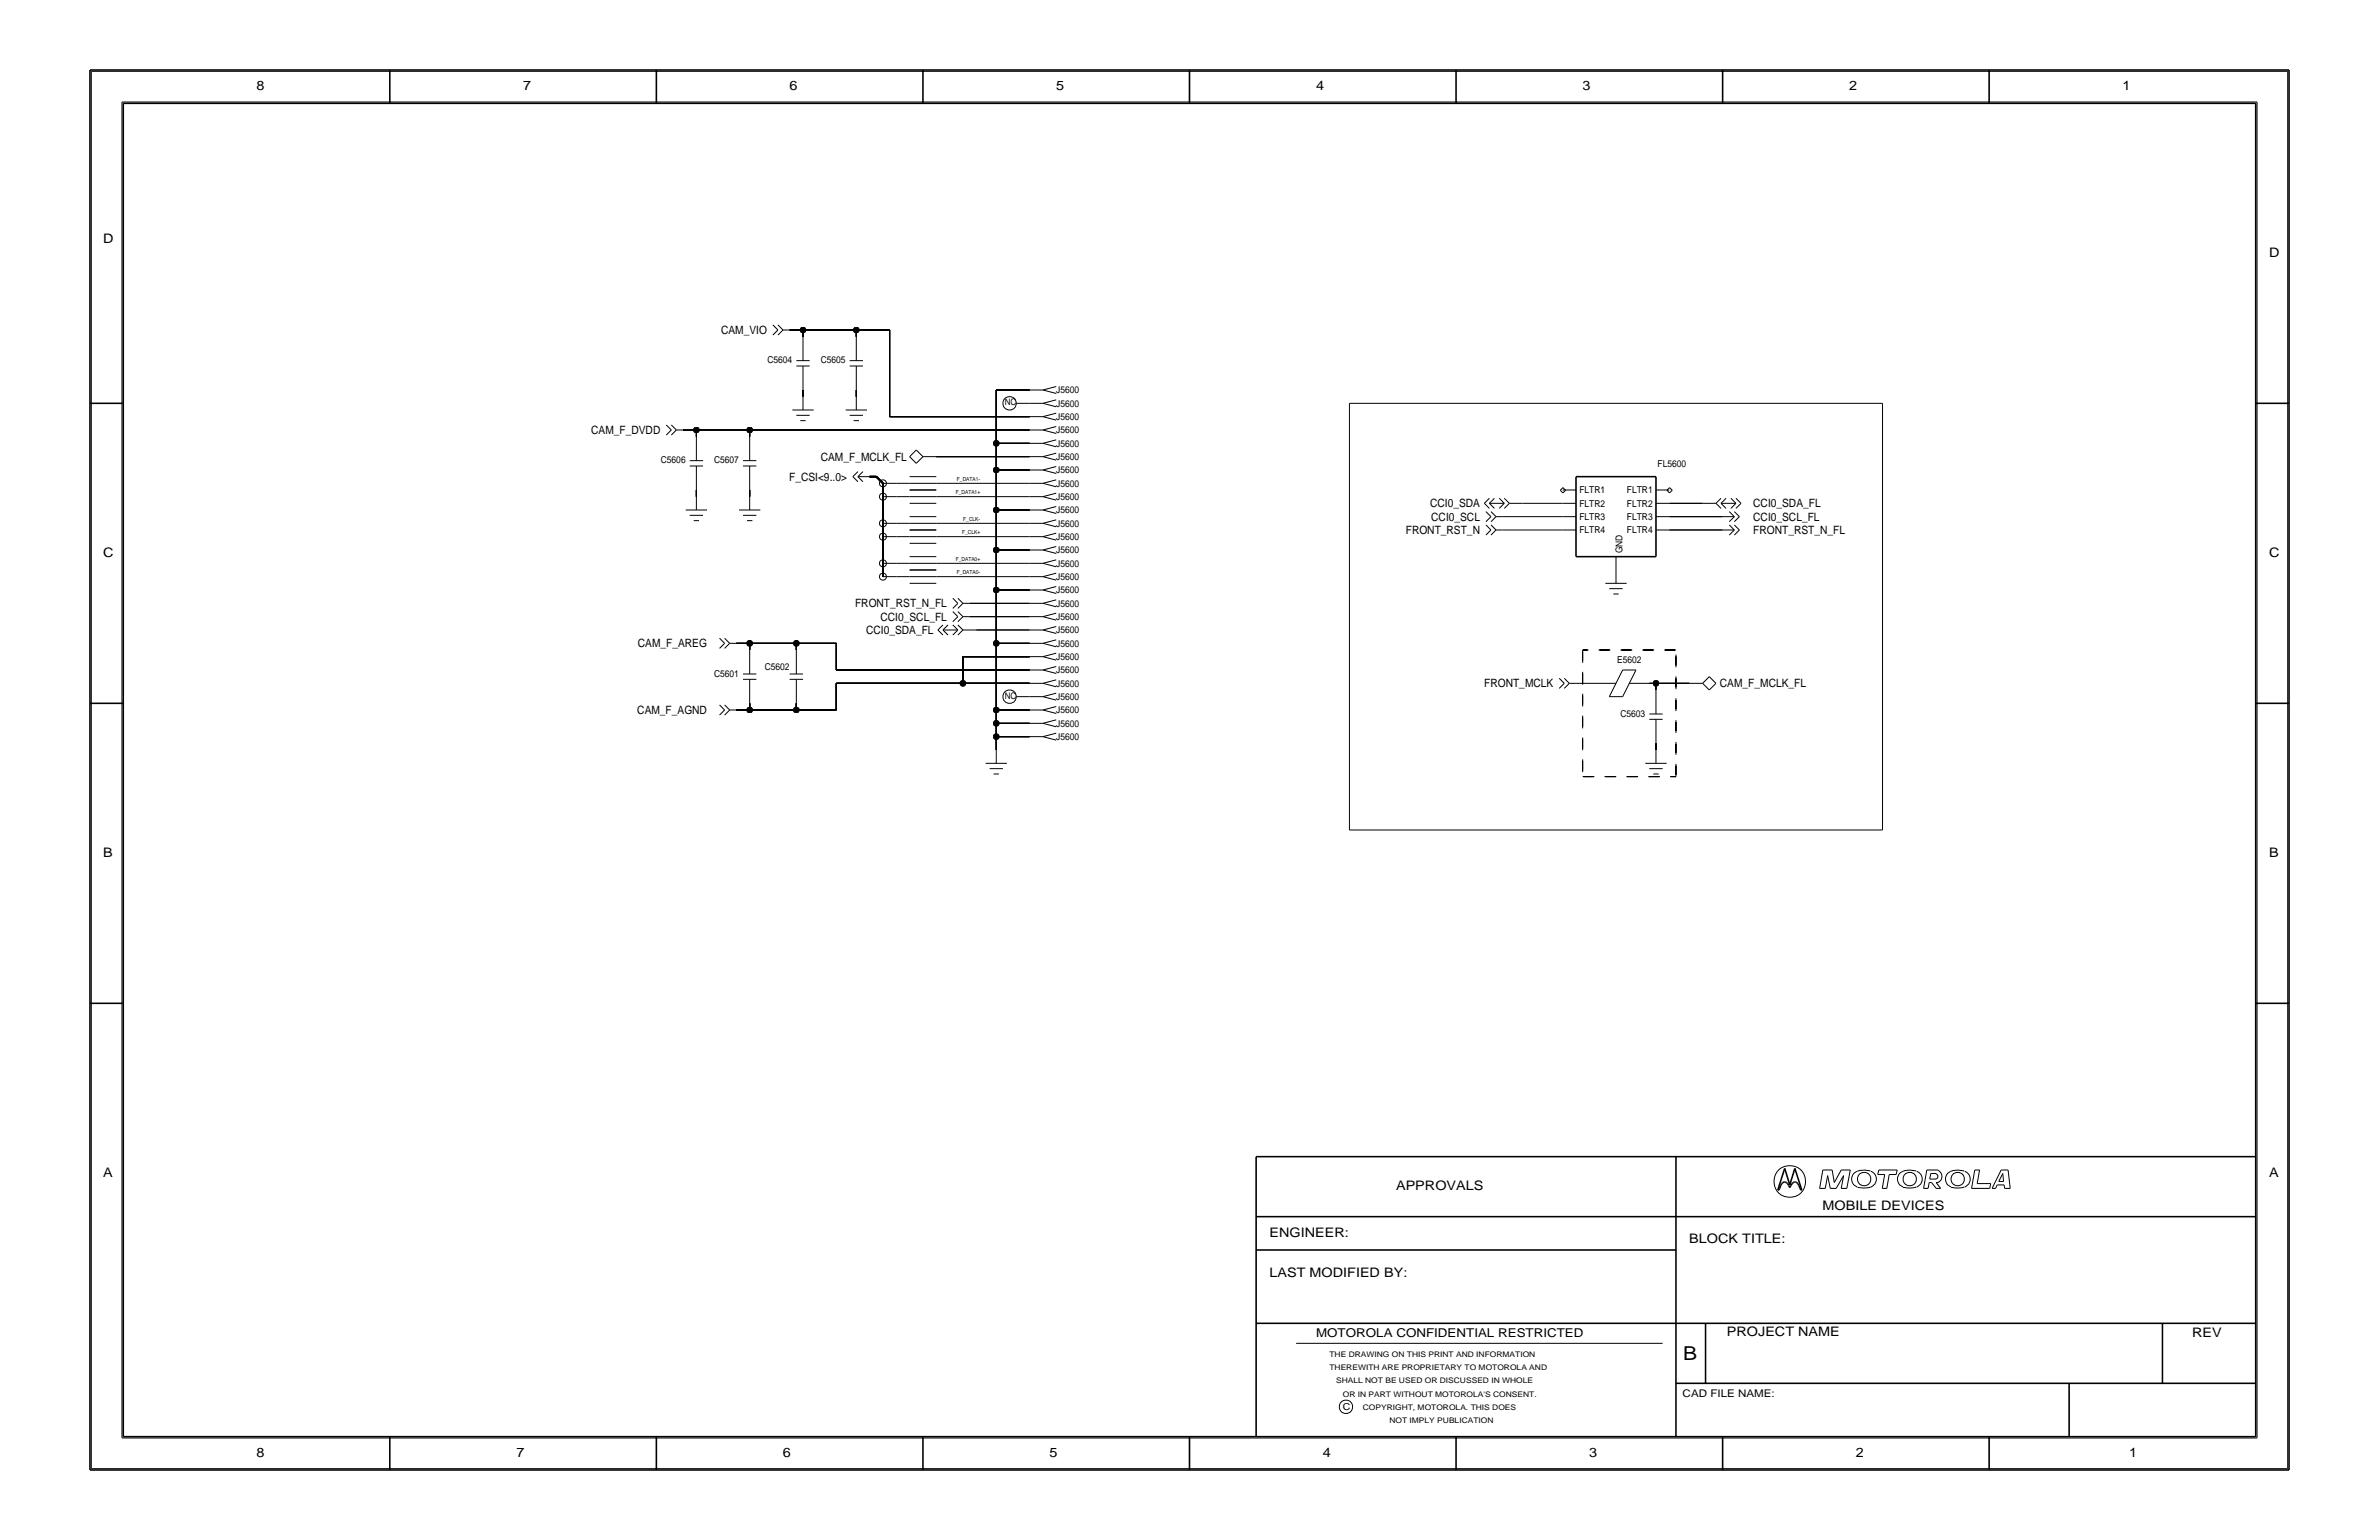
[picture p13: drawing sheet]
<svg xmlns="http://www.w3.org/2000/svg" width="432mm" height="279mm" viewBox="0 0 432 279" stroke-linecap="round" stroke-linejoin="round" font-family="sans-serif">
<defs><g id="words">
<text font-size="3.5" x="305.5" y="246.7">B</text>
<g font-size="2.4">
<text x="46.6" y="16.3">8</text>
<text x="94.9" y="16.3">7</text>
<text x="143.3" y="16.3">6</text>
<text x="191.7" y="16.3">5</text>
<text x="238.9" y="16.3">4</text>
<text x="287.3" y="16.3">3</text>
<text x="335.6" y="16.3">2</text>
<text x="385.2" y="16.3">1</text>
<text x="18.7" y="44.1">D</text>
<text x="411.8" y="46.6">D</text>
<text x="18.7" y="101">C</text>
<text x="411.8" y="101">C</text>
<text x="18.7" y="155.4">B</text>
<text x="411.8" y="155.4">B</text>
<text x="18.7" y="213.5">A</text>
<text x="253.4" y="215.9">APPROVALS</text>
<text x="411.8" y="213.5">A</text>
<text x="330.8" y="219.5">MOBILE DEVICES</text>
<text x="230.4" y="224.4">ENGINEER:</text>
<text x="306.6" y="225.6">BLOCK TITLE:</text>
<text x="230.4" y="231.6">LAST MODIFIED BY:</text>
<text x="313.4" y="242.4">PROJECT NAME</text>
<text x="397.9" y="242.5">REV</text>
<text x="46.6" y="264.3">8</text>
<text x="93.7" y="264.3">7</text>
<text x="142.1" y="264.3">6</text>
<text x="190.5" y="264.3">5</text>
<text x="240.1" y="264.3">4</text>
<text x="288.5" y="264.3">3</text>
<text x="336.9" y="264.3">2</text>
<text x="386.4" y="264.3">1</text>
</g>
<text font-size="2.2" x="238.9" y="242.5">MOTOROLA CONFIDENTIAL RESTRICTED</text>
<g font-size="2.1">
<text x="130.9" y="60.6">CAM_VIO</text>
<text x="107.3" y="78.7">CAM_F_DVDD</text>
<text x="149" y="83.6">CAM_F_MCLK_FL</text>
<text x="143.2" y="87.2">F_CSI&lt;9..0&gt;</text>
<text x="259.6" y="92">CCI0_SDA</text>
<text x="259.8" y="94.5">CCI0_SCL</text>
<text x="318.2" y="92">CCI0_SDA_FL</text>
<text x="318.2" y="94.5">CCI0_SCL_FL</text>
<text x="255.2" y="96.9">FRONT_RST_N</text>
<text x="318.2" y="96.9">FRONT_RST_N_FL</text>
<text x="155.2" y="110.2">FRONT_RST_N_FL</text>
<text x="159.8" y="112.6">CCI0_SCL_FL</text>
<text x="115.8" y="117.4">CAM_F_AREG</text>
<text x="157.2" y="115">CCI0_SDA_FL</text>
<text x="269.4" y="124.7">FRONT_MCLK</text>
<text x="312.2" y="124.7">CAM_F_MCLK_FL</text>
<text x="115.7" y="129.5">CAM_F_AGND</text>
</g>
<text font-size="1.9" x="305.4" y="253.4">CAD FILE NAME:</text>
<g font-size="1.7">
<text x="139.3" y="65.9">C5604</text>
<text x="149" y="65.9">C5605</text>
<text x="191.7" y="71.3">J5600</text>
<text x="191.7" y="76.2">J5600</text>
<text x="191.7" y="73.8">J5600</text>
<text x="191.7" y="83.4">J5600</text>
<text x="191.7" y="81">J5600</text>
<text x="191.7" y="78.6">J5600</text>
<text x="119.9" y="84.1">C5606</text>
<text x="129.6" y="84.1">C5607</text>
<text x="191.7" y="85.8">J5600</text>
<text x="191.7" y="88.3">J5600</text>
<text x="286.7" y="89.5">FLTR1</text>
<text x="295.3" y="89.5">FLTR1</text>
<text x="300.9" y="84.6">FL5600</text>
<text x="191.7" y="95.5">J5600</text>
<text x="191.7" y="93.1">J5600</text>
<text x="191.7" y="90.7">J5600</text>
<text x="286.7" y="94.3">FLTR3</text>
<text x="286.7" y="91.9">FLTR2</text>
<text x="295.3" y="91.9">FLTR2</text>
<text x="295.3" y="94.3">FLTR3</text>
<text x="191.7" y="100.4">J5600</text>
<text x="191.7" y="97.9">J5600</text>
<text x="286.7" y="96.7">FLTR4</text>
<text x="294.5" y="100.4" transform="rotate(-90 294.5 100.4)">GND</text>
<text x="295.3" y="96.7">FLTR4</text>
<text x="191.7" y="107.6">J5600</text>
<text x="191.7" y="105.2">J5600</text>
<text x="191.7" y="102.8">J5600</text>
<text x="191.7" y="112.5">J5600</text>
<text x="191.7" y="110">J5600</text>
<text x="191.7" y="119.7">J5600</text>
<text x="191.7" y="117.3">J5600</text>
<text x="191.7" y="114.9">J5600</text>
<text x="129.6" y="122.8">C5601</text>
<text x="138.8" y="121.6">C5602</text>
<text x="191.7" y="124.6">J5600</text>
<text x="191.7" y="122.1">J5600</text>
<text x="293.5" y="120.3">E5602</text>
<text x="191.7" y="131.8">J5600</text>
<text x="191.7" y="129.4">J5600</text>
<text x="191.7" y="127">J5600</text>
<text x="294.1" y="130">C5603</text>
<text x="191.7" y="134.2">J5600</text>
<text x="243.7" y="255.8">C</text>
</g>
<g font-size="1.6">
<text x="182.4" y="73.6">NC</text>
<text x="182.4" y="126.8">NC</text>
</g>
<g font-size="1.4">
<text x="241.3" y="246.1">THE DRAWING ON THIS PRINT AND INFORMATION</text>
<text x="241.3" y="248.6">THEREWITH ARE PROPRIETARY TO MOTOROLA AND</text>
<text x="242.5" y="251">SHALL NOT BE USED OR DISCUSSED IN WHOLE</text>
<text x="243.7" y="253.4">OR IN PART WITHOUT MOTOROLA'S CONSENT.</text>
<text x="247.3" y="255.8">COPYRIGHT, MOTOROLA. THIS DOES</text>
<text x="252.2" y="258.2">NOT IMPLY PUBLICATION</text>
</g>
<g font-size="1">
<text x="173.5" y="89.6">F_DATA1+</text>
<text x="173.7" y="87.2">F_DATA1-</text>
<text x="174.8" y="94.5">F_CLK-</text>
<text x="173.5" y="101.7">F_DATA0+</text>
<text x="174.6" y="96.9">F_CLK+</text>
<text x="173.7" y="104.1">F_DATA0-</text>
</g>
</g></defs>
<!-- layer: Nets -->
<g fill="none" stroke="#000" stroke-width=".18">
<path d="M143.3 59.9h2.4zM145.7 59.9h9.7zM145.7 59.9v1.2zM155.4 59.9v1.2zM155.4 59.9h6.1zM161.5 59.9v15.7zM124 78h2.4zM126.4 78v1.2zM126.4 78h9.7zM136.1 78v1.2zM136.1 78h50.8zM145.7 70.8v1.2z"/>
<path d="M155.4 70.8v1.2zM161.5 75.6h25.4zM180.8 70.8h6.1zM180.8 70.8v9.6zM244.9 73.2v77.4zM244.9 73.2h96.8zM341.7 73.2v77.4zM126.4 88.9v1.2zM136.1 88.9v1.2zM162.7 87.7h2.4zM162.7 90.1h2.4zM162.7 97.4h2.4z"/>
<path d="M162.7 94.9h2.4zM169.9 90.1h17zM169.9 87.7h17zM169.9 94.9h17zM169.9 97.4h17zM169.9 82.9h17zM180.8 80.4h6.1zM180.8 85.3h6.1zM180.8 92.5h6.1zM180.8 99.8h6.1zM180.8 80.4v4.9zM180.8 85.3v7.2z"/>
<path d="M180.8 92.5v7.3zM180.8 99.8v7.2zM272.7 93.7h10.9zM272.7 96.2h10.9zM276.4 91.3h7.2zM303 93.7h9.7zM303 96.2h9.7zM303 91.3h6zM133.7 116.7h2.4zM136.1 116.7h8.4zM136.1 116.7v1.2zM144.5 116.7v1.2z"/>
<path d="M144.5 116.7h7.3zM151.8 116.7v4.9zM162.7 102.2h2.4zM162.7 104.6h2.4zM169.9 102.2h17zM169.9 104.6h17zM174.8 119.1h12.1zM174.8 119.1v4.9zM176 111.9h10.9zM176 109.5h10.9zM177.2 114.3h9.7zM180.8 107h6.1z"/>
<path d="M180.8 116.7h6.1zM180.8 107v9.7zM180.8 116.7v12.1zM133.7 128.8h2.4zM136.1 127.6v1.2zM136.1 128.8h8.4zM144.5 127.6v1.2zM144.5 128.8h7.3zM151.8 121.6h35.1zM151.8 124h23zM151.8 124v4.8zM174.8 124h12.1z"/>
<path d="M180.8 128.8h6.1zM180.8 131.2h6.1zM180.8 128.8v2.4zM180.8 133.7v2.4zM180.8 131.2v2.5zM180.8 133.7h6.1zM286.1 124h3.6zM299.4 124h1.2zM300.6 134.9v1.2zM300.6 124v1.2zM300.6 124h6zM244.9 150.6h96.8z"/>
</g>
<path d="M157.8 86.5h1.3zM159.1 86.5l1.2 1.2zM160.3 97.4v4.8zM160.3 94.9v2.5zM160.3 87.7v2.4zM160.3 90.1v4.8zM160.3 102.2v2.4z" fill="none" stroke="#000" stroke-width=".29"/>
<path d="M287.3 117.9v23zM287.3 117.9h16.9zM304.2 117.9v23zM287.3 140.9h16.9z" fill="none" stroke="#000" stroke-width=".18" stroke-dasharray="2" stroke-linecap="butt"/>
<g fill="#000" stroke="#000" stroke-width=".18">
<circle cx="145.7" cy="59.9" r=".53"/>
<circle cx="155.4" cy="59.9" r=".53"/>
<circle cx="126.4" cy="78" r=".53"/>
<circle cx="136.1" cy="78" r=".53"/>
<circle cx="180.8" cy="92.5" r=".53"/>
<circle cx="180.8" cy="99.8" r=".53"/>
<circle cx="180.8" cy="85.3" r=".53"/>
<circle cx="180.8" cy="80.4" r=".53"/>
<circle cx="136.1" cy="116.7" r=".53"/>
<circle cx="144.5" cy="116.7" r=".53"/>
<circle cx="180.8" cy="116.7" r=".53"/>
<circle cx="180.8" cy="107" r=".53"/>
<circle cx="136.1" cy="128.8" r=".53"/>
<circle cx="144.5" cy="128.8" r=".53"/>
<circle cx="174.8" cy="124" r=".53"/>
<circle cx="180.8" cy="128.8" r=".53"/>
<circle cx="180.8" cy="131.2" r=".53"/>
<circle cx="180.8" cy="133.7" r=".53"/>
<circle cx="300.6" cy="124" r=".53"/>
</g>
<!-- layer: Components -->
<g fill="none" stroke="#000" stroke-width=".18">
<path d="M140.3 59l.9 .9zM141.2 59.9l-.9 .9zM141.2 59l.9 .9zM142.1 59.9l-.9 .9zM142.1 59.9h1.2zM120.9 77.1l.9 .9zM121.8 78l-.9 .9zM121.8 77.1l1 .9zM122.8 78l-1 .9zM122.8 78h1.2zM126.4 79.2v4.4zM136.1 79.2v4.4z"/>
<path d="M143.8 74.4h3.9zM144.5 65.4h2.5zM144.5 66.4h2.5zM144.5 75.4h2.5zM145.3 76.3h.9zM145.7 66.4v4.4zM145.7 61.1v4.3zM145.7 72v2.4zM153.5 74.4h3.9zM154.2 65.4h2.4zM154.2 66.4h2.4zM154.2 75.4h2.4z"/>
<path d="M154.9 76.3h1zM155.4 66.4v4.4zM155.4 61.1v4.3zM155.4 72v2.4zM184.5 73.2h2.4zM186.9 70.8h2.4zM186.9 73.2h2.4zM186.9 75.6h2.4zM186.9 78h2.4zM189.3 70.8l2.4-.7zM189.3 70.8l2.4 .6zM189.3 73.2l2.4-.7z"/>
<path d="M189.3 73.2l2.4 .6zM189.3 75.6l2.4-.6zM189.3 75.6l2.4 .6zM189.3 78l2.4-.6zM189.3 78l2.4 .6zM124.5 92.5h3.8zM125.2 83.6h2.4zM125.2 84.5h2.4zM125.2 93.5h2.4zM125.9 94.5h1zM126.4 84.5v4.4zM126.4 90.1v2.4z"/>
<path d="M134.1 92.5h3.9zM134.9 83.6h2.4zM134.9 93.5h2.4zM134.9 84.5h2.4zM135.6 94.5h1zM136.1 90.1v2.4zM136.1 84.5v4.4zM154.8 86.5l.9 .9zM154.8 86.5l.9-.9zM155.7 86.5l.9 .9zM155.7 86.5h2.1zM155.7 86.5l.9-.9z"/>
<path d="M160.3 94.9h2.4zM160.3 97.4h2.4zM160.3 90.1h2.4zM160.3 87.7h2.4zM165.1 87.7h4.8zM165.1 86.5h4.8zM165.1 88.9h4.8zM165.1 90.1h4.8zM165.1 91.3h4.8zM165.1 97.4h4.8zM165.1 96.2h4.8zM165.1 98.6h4.8z"/>
<path d="M165.1 94.9h4.8zM165.1 93.7h4.8zM165.1 82.9l1.2 1.2zM166.3 81.6l1.2 1.3zM166.3 81.6l-1.2 1.3zM167.5 82.9l-1.2 1.2zM167.5 82.9h2.4zM186.9 80.4h2.4zM186.9 82.9h2.4zM186.9 87.7h2.4zM186.9 85.3h2.4zM186.9 90.1h2.4z"/>
<path d="M186.9 92.5h2.4zM186.9 97.4h2.4zM186.9 94.9h2.4zM186.9 99.8h2.4zM189.3 80.4l2.4-.6zM189.3 80.4l2.4 .7zM189.3 82.9l2.4-.7zM189.3 82.9l2.4 .6zM189.3 87.7l2.4-.6zM189.3 87.7l2.4 .6zM189.3 85.3l2.4-.7zM189.3 85.3l2.4 .6z"/>
<path d="M189.3 90.1l2.4-.6zM189.3 90.1l2.4 .6zM189.3 92.5l2.4-.6zM189.3 92.5l2.4 .7zM189.3 97.4l2.4-.7zM189.3 97.4l2.4 .6zM189.3 94.9l2.4-.6zM189.3 94.9l2.4 .7zM189.3 99.8l2.4-.6zM189.3 99.8l2.4 .6zM269.4 91.3l.9 .9zM269.4 91.3l.9-.9z"/>
<path d="M269.7 95.2l.9 1zM269.7 92.8l.9 .9zM270.3 91.3l.9 .9zM270.3 91.3l.9-.9zM270.3 91.3h2.7zM270.6 96.2l-.9 .9zM270.6 95.2l.9 1zM270.6 93.7l-.9 1zM270.6 92.8l.9 .9zM271.5 96.2l-.9 .9zM271.5 96.2h1.2zM271.5 93.7l-.9 1z"/>
<path d="M271.5 93.7h1.2zM272.1 90.4l.9 .9zM272.1 92.2l.9-.9zM273 90.4l1 .9zM273 92.2l1-.9zM274 91.3h2.4zM283.2 88.9l.5-.4zM283.2 88.9l.5 .5zM283.6 96.2h2.5zM283.6 93.7h2.5zM283.6 91.3h2.5zM283.6 88.9h2.5z"/>
<path d="M283.7 88.5l.5 .4zM284.2 88.9l-.5 .5zM300.6 91.3h2.4zM300.6 93.7h2.4zM300.6 96.2h2.4zM300.6 88.9h2.4zM302.5 88.9l.5-.4zM302.5 88.9l.5 .5zM303 88.5l.5 .4zM303.5 88.9l-.5 .5zM309 91.3h2.5zM311.5 91.3l.9 .9z"/>
<path d="M311.5 91.3l.9-.9zM312.4 91.3l.9 .9zM312.4 91.3l.9-.9zM312.4 91.3h2.7zM312.7 96.2h2.1zM312.7 93.7h2.1zM313.9 95.2l.9 1zM313.9 92.8l.9 .9zM313.9 97.1l.9-.9zM313.9 94.7l.9-1zM314.2 90.4l.9 .9zM314.2 92.2l.9-.9z"/>
<path d="M314.8 95.2l.9 1zM314.8 92.8l.9 .9zM314.8 97.1l.9-.9zM314.8 94.7l.9-1zM315.1 90.4l.9 .9zM315.1 92.2l.9-.9zM130.6 115.8l.9 .9zM131.5 116.7l-.9 .9zM131.5 115.8l.9 .9zM132.4 116.7l-.9 .9zM132.4 116.7h1.3zM136.1 117.9v4.4z"/>
<path d="M144.5 117.9v4.4zM160.3 102.2h2.4zM160.3 104.6h2.4zM165.1 102.2h4.8zM165.1 101h4.8zM165.1 103.4h4.8zM165.1 104.6h4.8zM165.1 105.8h4.8zM170.2 114.3l.9 .9zM170.2 114.3l.9-.9zM171.1 114.3l1 .9zM171.1 114.3h2.8z"/>
<path d="M171.1 114.3l1-.9zM172.9 113.4l1 .9zM172.9 111l1 .9zM172.9 108.5l1 1zM172.9 115.2l1-.9zM173.9 113.4l.9 .9zM173.9 111.9l-1 .9zM173.9 111l.9 .9zM173.9 109.5l-1 .9zM173.9 108.5l.9 1zM173.9 115.2l.9-.9zM174.8 111.9l-.9 .9z"/>
<path d="M174.8 111.9h1.2zM174.8 109.5l-.9 .9zM174.8 109.5h1.2zM174.8 114.3h2.4zM186.9 102.2h2.4zM186.9 104.6h2.4zM186.9 107h2.4zM186.9 109.5h2.4zM186.9 111.9h2.4zM186.9 114.3h2.4zM186.9 116.7h2.4zM186.9 119.1h2.4z"/>
<path d="M189.3 102.2l2.4-.6zM189.3 102.2l2.4 .6zM189.3 104.6l2.4-.6zM189.3 104.6l2.4 .7zM189.3 107l2.4-.6zM189.3 107l2.4 .7zM189.3 109.5l2.4-.7zM189.3 109.5l2.4 .6zM189.3 111.9l2.4-.6zM189.3 111.9l2.4 .6zM189.3 114.3l2.4-.6zM189.3 114.3l2.4 .6z"/>
<path d="M189.3 116.7l2.4-.6zM189.3 116.7l2.4 .6zM189.3 119.1l2.4-.6zM189.3 119.1l2.4 .7zM291.4 105.8h3.8zM292.1 106.8h2.4zM292.8 107.8h1zM293.3 103.4v2.4zM293.3 101v2.4zM130.6 127.9l.9 .9zM131.5 128.8l-.9 .9zM131.5 127.9l.9 .9z"/>
<path d="M132.4 128.8l-.9 .9zM132.4 128.8h1.3zM134.9 122.3h2.4zM134.9 123.2h2.4zM136.1 123.2v4.4zM143.3 122.3h2.4zM143.3 123.2h2.4zM144.5 123.2v4.4zM178.9 138.5h3.9zM179.6 139.5h2.4zM180.8 136.1v2.4zM184.5 126.4h2.4z"/>
<path d="M186.9 121.6h2.4zM186.9 124h2.4zM186.9 126.4h2.4zM186.9 128.8h2.4zM186.9 131.2h2.4zM186.9 133.7h2.4zM189.3 121.6l2.4-.7zM189.3 121.6l2.4 .6zM189.3 124l2.4-.7zM189.3 124l2.4 .6zM189.3 126.4l2.4-.6zM189.3 126.4l2.4 .6z"/>
<path d="M189.3 128.8l2.4-.6zM189.3 128.8l2.4 .6zM189.3 131.2l2.4-.6zM189.3 131.2l2.4 .7zM189.3 133.7l2.4-.7zM189.3 133.7l2.4 .6zM283 123.1l.9 .9zM283.9 124l-.9 .9zM283.9 123.1l.9 .9zM284.8 124l-.9 .9zM284.8 124h1.3zM289.7 124h3.6z"/>
<path d="M292.1 126.4h2.4zM294.5 121.6l-2.4 4.8zM294.5 121.6h2.4zM295.7 124h3.7zM296.9 121.6l-2.4 4.8zM298.6 138.5h3.9zM299.4 129.5h2.4zM299.4 139.5h2.4zM299.4 130.5h2.4zM300.6 130.5v4.4zM300.6 125.2v4.3zM300.6 136.1v2.4z"/>
<path d="M306.6 124h2.4zM309 124l1.2 1.2zM309 124l1.2-1.2zM310.2 122.8l1.3 1.2zM311.5 124l-1.3 1.2zM180.3 140.4h1zM300.1 140.4h.9z"/>
<circle cx="183.2" cy="73.2" r="1.22"/>
<circle cx="160.3" cy="90.1" r=".63"/>
<circle cx="160.3" cy="87.7" r=".63"/>
<circle cx="160.3" cy="97.4" r=".63"/>
<circle cx="160.3" cy="95" r=".63"/>
<circle cx="160.3" cy="102.2" r=".63"/>
<circle cx="160.3" cy="104.6" r=".63"/>
<circle cx="183.2" cy="126.4" r="1.22"/>
</g>
<path d="M286.1 86.5v14.5zM286.1 86.5h14.5zM300.6 86.5v14.5zM286.1 101h14.5z" fill="none" stroke="#000" stroke-width=".29"/>
<!-- layer: Page Border and Title Block -->
<g fill="none" stroke="#000" stroke-width=".29">
<path d="M16.3 12.7h399.2zM16.3 12.7v254zM22.4 18.7h387zM22.4 18.7v242zM70.8 12.7v6zM119.1 12.7v6zM167.5 12.7v6zM215.9 12.7v6zM264.3 12.7v6zM312.7 12.7v6zM361 12.7v6zM409.4 18.7v242z"/>
<path d="M415.5 12.7v254zM16.3 73.2h6.1zM409.4 73.2h6.1zM16.3 127.6h6.1zM409.4 127.6h6.1zM16.3 182h6.1zM409.4 182h6.1zM228 209.9v50.8zM228 209.9h181.4zM304.2 209.9v50.8zM322.7 215.9h.2zM323 215.6l-.1 .3z"/>
<path d="M323.2 215.1l-.2 .5zM323.4 214.7l-.2 .4zM323.6 214.5l.2-.1zM323.6 214.5l-.2 .2zM323.8 214.4h.2zM323.9 212l1 3zM323.9 212l-1.2 3.9zM324 214.4l.2 .1zM324.2 214.5l.3 .2zM324.5 214.7l.2 .4zM324.7 215.1l.2 .4zM325 215.1l-.1 .4z"/>
<path d="M325.3 214.7l-.3 .4zM325.5 214.5l.2-.1zM325.5 214.5l-.2 .2zM325.7 214.4h.2zM325.8 212l1.2 3.9zM325.8 212l-.9 3zM325.9 214.4l.2 .1zM326.1 214.5l.2 .2zM326.3 214.7l.2 .4zM326.5 215.1l.2 .5zM326.7 215.6l.1 .3zM326.8 215.9h.2z"/>
<path d="M228 220.7h181.4zM228 226.8h76.2zM228 240.1h181.4zM304.2 251h105.2zM309.6 240.1v10.9zM375.6 251v9.7zM392.5 240.1v10.9zM16.3 266.7h399.2zM22.4 260.7h387zM70.8 260.7v6zM119.1 260.7v6zM167.5 260.7v6z"/>
<path d="M215.9 260.7v6zM264.3 260.7v6zM312.7 260.7v6zM361 260.7v6z"/>
</g>
<g fill="none" stroke="#000" stroke-width=".18">
<path d="M16.6 12.9v253.6zM16.6 12.9h398.6zM22.1 18.5v242.4zM22.1 18.5h387.6zM409.7 18.5v242.4zM415.2 12.9v253.6zM330.3 215.6h1zM330.9 212.3h1.6zM330.9 212.3l-.6 3.3zM331.7 213.3l-.4 2.3zM331.7 213.3l.5 2.3zM332.2 215.6h1.1z"/>
<path d="M332.5 212.3l.4 2.2zM334.2 212.3h1.6zM334.2 212.3l-1.3 2.2zM334.2 215.6h1zM334.6 213.3l-.4 2.3zM334.6 213.3l-1.3 2.3zM335.8 212.3l-.6 3.3zM337 212.5a1.52 1.52 0 0 0-.9 1.5 1.52 1.52 0 0 0 1 1.4M339.5 212.5l-.1-.1a3.8 3.8 0 0 0-2.3 .1M339.6 212.5a1.56 1.56 0 0 1 .9 1.8 1.56 1.56 0 0 1-1.6 1.2l-1.8-.1M340.8 213.1h1.3zM341 212.3h3.4z"/>
<path d="M341 212.3l-.2 .8zM341.6 215.6h.9zM342.1 213.1l-.5 2.5zM342.9 213.1l-.4 2.5zM342.9 213.1h1.3zM344.4 212.3l-.2 .8zM347.8 212.5a2.85 2.85 0 0 0-3.2 .7 1.55 1.55 0 0 0 .8 2.2M347.8 215.4l-1.3 .1-1.1-.1M347.9 212.5a1.51 1.51 0 0 1 1 1.4 1.51 1.51 0 0 1-1 1.5M349.1 215.6h.9zM349.7 212.3h2.1zM349.7 212.3l-.6 3.3z"/>
<path d="M350.2 214.5h.4zM350.2 214.5l-.2 1.1zM350.3 213.9h1.1zM350.4 212.9h1zM350.4 212.9l-.1 1zM350.6 214.5l.8 1.1zM351.4 213a.47 .47 0 0 1 .3 .5 .47 .47 0 0 1-.3 .4M351.4 214.5l.8 1.1zM351.4 214.5h.4zM351.4 215.6h.8zM351.8 212.4a1.18 1.18 0 0 1 .7 1.1 1.18 1.18 0 0 1-.7 1M356.5 212.5a2.85 2.85 0 0 0-3.2 .7 1.55 1.55 0 0 0 .8 2.2"/>
<path d="M356.5 215.4l-1.3 .1-1.1-.1M356.6 212.5a1.51 1.51 0 0 1 1 1.4 1.51 1.51 0 0 1-1 1.5M357.8 215.6h3.3zM358.4 212.3h.9zM358.4 212.3l-.6 3.3zM358.9 214.7h2.4zM359.3 212.3l-.4 2.4zM361.3 214.7l-.2 .9zM361.6 215.6h.6zM362.5 215h1.3zM362.5 215l-.3 .6zM362.8 214.4h.9z"/>
<path d="M363.2 212.3l-1.6 3.3zM363.2 212.3h1.3zM363.5 212.9l-.7 1.5zM363.5 212.9l.2 1.5zM363.8 215v.6zM363.8 215.6h1.1zM364.5 212.3l.4 3.3zM235.3 243.7h66.5zM16.6 266.5h398.6zM22.1 260.9h387.6z"/>
<circle cx="324.8" cy="214.4" r="2.88"/>
<circle cx="338.3" cy="213.9" r="1.22"/>
<circle cx="346.6" cy="213.9" r="1.22"/>
<circle cx="355.3" cy="213.9" r="1.22"/>
<circle cx="244.3" cy="255.2" r="1.22"/>
</g>
<use href="#words"/>
</svg>
